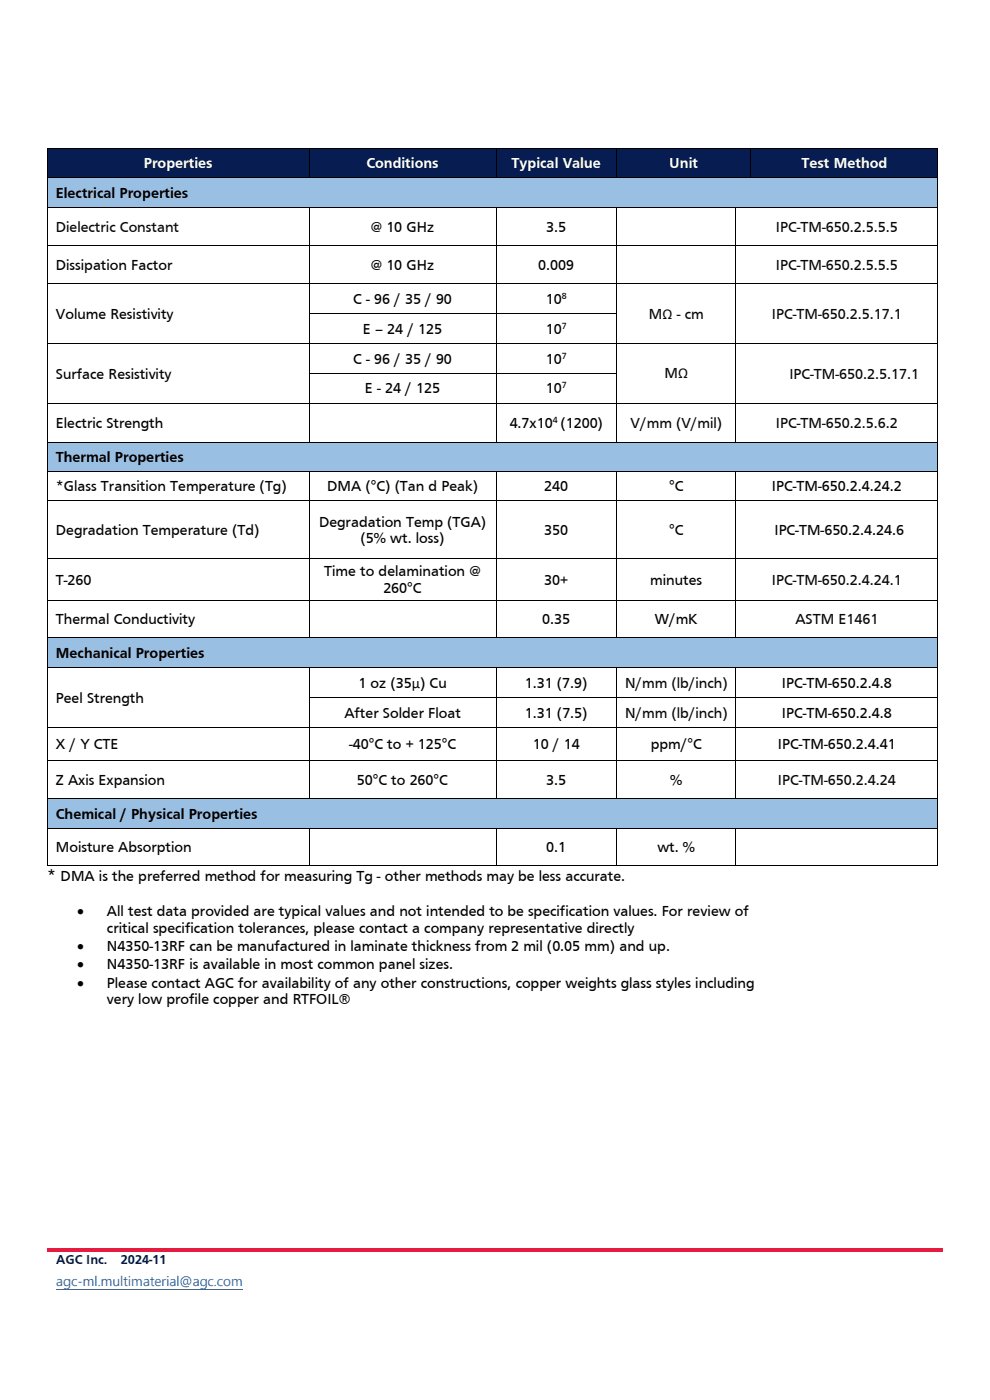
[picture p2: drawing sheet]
<svg xmlns="http://www.w3.org/2000/svg" width="210mm" height="297mm" viewBox="0 0 210 297" stroke-linecap="round" stroke-linejoin="round" font-family="sans-serif">
<defs><g id="words">
<text font-size="3.5" x="10" y="186.9">* DMA is the preferred method for measuring Tg - other methods may be less accurate.</text>
<g font-size="3.2" fill="#fff">
<text x="30.5" y="35.7">Properties</text>
<text x="77.7" y="35.7">Conditions</text>
<text x="108.5" y="35.7">Typical Value</text>
<text x="142" y="35.7">Unit</text>
<text x="170.1" y="35.7">Test Method</text>
</g>
<g font-size="3.2">
<text x="11.9" y="42">Electrical Properties</text>
<text x="78.7" y="49.2">@ 10 GHz</text>
<text x="115.9" y="49.2">3.5</text>
<text x="11.9" y="57.3">Dissipation Factor</text>
<text x="78.7" y="57.3">@ 10 GHz</text>
<text x="114.2" y="57.3">0.009</text>
<text x="74.9" y="64.5">C - 96 / 35 / 90</text>
<text x="115.8" y="64.5">10</text>
<text x="11.9" y="67.6">Volume Resistivity</text>
<text x="77" y="70.8">E – 24 / 125</text>
<text x="115.8" y="70.8">10</text>
<text x="74.9" y="77.1">C - 96 / 35 / 90</text>
<text x="115.8" y="77.1">10</text>
<text x="11.9" y="80.3">Surface Resistivity</text>
<text x="77.4" y="83.4">E - 24 / 125</text>
<text x="115.8" y="83.4">10</text>
<text x="11.9" y="90.8">Electric Strength</text>
<text x="108.1" y="90.8">4.7x10 (1200)</text>
<text x="11.9" y="98">Thermal Properties</text>
<text x="11.9" y="104.2">*Glass Transition Temperature (Tg)</text>
<text x="69.4" y="104.2">DMA (°C) (Tan d Peak)</text>
<text x="115.4" y="104.2">240</text>
<text x="141.9" y="104.2">°C</text>
<text x="163.7" y="104.2">IPC-TM-650.2.4.24.2</text>
<text x="11.9" y="113.5">Degradation Temperature (Td)</text>
<text x="67.7" y="111.7">Degradation Temp (TGA)</text>
<text x="115.4" y="113.5">350</text>
<text x="141.9" y="113.5">°C</text>
<text x="164.3" y="113.5">IPC-TM-650.2.4.24.6</text>
<text x="76.5" y="115.2">(5% wt. loss)</text>
<text x="11.9" y="124">T-260</text>
<text x="68.8" y="122.3">Time to delamination @</text>
<text x="81.3" y="125.8">260°C</text>
<text x="115.4" y="124">30+</text>
<text x="137.9" y="124">minutes</text>
<text x="11.9" y="132.5">Thermal Conductivity</text>
<text x="115" y="132.5">0.35</text>
<text x="138.9" y="132.5">W/mK</text>
<text x="11.9" y="139.6">Mechanical Properties</text>
<text x="11.9" y="149.1">Peel Strength</text>
<text x="76" y="145.9">1 oz (35µ) Cu</text>
<text x="111.3" y="145.9">1.31 (7.9)</text>
<text x="165.9" y="145.9">IPC-TM-650.2.4.8</text>
<text x="73.1" y="152.2">After Solder Float</text>
<text x="111.3" y="152.2">1.31 (7.5)</text>
<text x="165.9" y="152.2">IPC-TM-650.2.4.8</text>
<text x="11.9" y="159">X / Y CTE</text>
<text x="74" y="159">-40°C to + 125°C</text>
<text x="113" y="159">10 / 14</text>
<text x="138.1" y="159">ppm/°C</text>
<text x="165" y="159">IPC-TM-650.2.4.41</text>
<text x="11.9" y="166.5">Z Axis Expansion</text>
<text x="75.7" y="166.5">50°C to 260°C</text>
<text x="115.9" y="166.5">3.5</text>
<text x="142.2" y="166.5">%</text>
<text x="11.9" y="173.7">Chemical / Physical Properties</text>
<text x="11.9" y="180.7">Moisture Absorption</text>
<text x="115.9" y="180.7">0.1</text>
<text x="139.4" y="180.7">wt. %</text>
<text x="16.3" y="194.4">•</text>
<text x="22.7" y="194.4">All test data provided are typical values and not intended to be specification values. For review of</text>
<text x="22.7" y="197.9">critical specification tolerances, please contact a company representative directly</text>
<text x="16.3" y="201.8">•</text>
<text x="22.7" y="201.8">N4350-13RF can be manufactured in laminate thickness from 2 mil (0.05 mm) and up.</text>
<text x="16.3" y="205.6">•</text>
<text x="16.3" y="209.5">•</text>
<text x="22.7" y="205.6">N4350-13RF is available in most common panel sizes.</text>
<text x="22.7" y="209.5">Please contact AGC for availability of any other constructions, copper weights glass styles including</text>
<text x="22.7" y="213.1">very low profile copper and RTFOIL®</text>
</g>
<g font-size="3.2" fill="#0a0507">
<text x="11.9" y="49.2">Dielectric Constant</text>
<text x="164.6" y="49.2">IPC-TM-650.2.5.5.5</text>
<text x="164.6" y="57.3">IPC-TM-650.2.5.5.5</text>
<text x="137.7" y="67.6">MΩ - cm</text>
<text x="163.7" y="67.6">IPC-TM-650.2.5.17.1</text>
<text x="141" y="80.3">MΩ</text>
<text x="167.5" y="80.3">IPC-TM-650.2.5.17.1</text>
<text x="133.8" y="90.8">V/mm (V/mil)</text>
<text x="164.6" y="90.8">IPC-TM-650.2.5.6.2</text>
<text x="163.7" y="124">IPC-TM-650.2.4.24.1</text>
<text x="168.7" y="132.5">ASTM E1461</text>
<text x="132.6" y="145.9">N/mm (lb/inch)</text>
<text x="132.6" y="152.2">N/mm (lb/inch)</text>
<text x="165" y="166.5">IPC-TM-650.2.4.24</text>
</g>
<g font-size="2.8" fill="#071c50">
<text x="11.9" y="268.2">AGC Inc.</text>
<text x="25.6" y="268.2">2024-11</text>
</g>
<text font-size="2.8" fill="#1c5eac" x="11.9" y="272.9">agc-ml.multimaterial@agc.com</text>
<g font-size="1.9">
<text x="119.2" y="63.5">8</text>
<text x="119.2" y="69.8">7</text>
<text x="119.2" y="76.1">7</text>
<text x="119.2" y="82.4">7</text>
<text x="117.3" y="89.7">4</text>
</g>
</g></defs>
<g fill="#071c50">
<path d="M10.2 31.5h55.3v6.1h-55.3z" fill-rule="evenodd"/>
<path d="M11.9 32.8h51.9v3.6h-51.9z" fill-rule="evenodd"/>
<path d="M65.6 31.5h39.6v6.1h-39.6z" fill-rule="evenodd"/>
<path d="M67.3 32.8h36.2v3.6h-36.2z" fill-rule="evenodd"/>
<path d="M105.2 31.5h25.4v6.1h-25.4z" fill-rule="evenodd"/>
<path d="M107 32.8h22v3.6h-22z" fill-rule="evenodd"/>
<path d="M130.7 31.5h28.5v6.1h-28.5z" fill-rule="evenodd"/>
<path d="M132.5 32.8h25.1v3.6h-25.1z" fill-rule="evenodd"/>
<path d="M159.3 31.5h39.5v6.1h-39.5z" fill-rule="evenodd"/>
<path d="M161.1 32.8h36.1v3.6h-36.1z" fill-rule="evenodd"/>
</g>
<path d="M10 31.3h.2v.2h-.2zM65.5 31.3h.2v.2h-.2zM105.2 31.3h.1v.2h-.1zM130.6 31.3h.2v.2h-.2zM159.2 31.3h.2v.2h-.2zM198.8 31.3h.2v.2h-.2z" fill="#000"/>
<path d="M10.1 31.5v6.1M10.2 31.4h55.3M65.6 31.5v6.1M65.7 31.4h39.5M105.2 31.5v6.1M105.3 31.4h25.3M130.7 31.5v6.1M130.8 31.4h28.4M159.3 31.5v6.1M159.4 31.4h39.4M198.9 31.5v6.1" fill="none" stroke="#000" stroke-width=".21"/>
<g fill="#99c0e3">
<path d="M10.2 37.8h188.6v6.2h-188.6z" fill-rule="evenodd"/>
<path d="M11.9 39.1h185.3v3.6h-185.3z" fill-rule="evenodd"/>
</g>
<g fill="#000">
<path d="M10 37.6h.2v.2h-.2zM65.5 37.6h.2v.2h-.2zM105.2 37.6h.1v.2h-.1zM130.6 37.6h.2v.2h-.2zM159.2 37.6h.2v.2h-.2zM198.8 37.6h.2v.2h-.2zM10 44h.2v.2h-.2zM10 52.1h.2v.1h-.2zM65.5 44h.2v.2h-.2zM65.5 52.1h.2v.1h-.2zM105.2 44h.1v.2h-.1zM105.2 52.1h.1v.1h-.1z"/>
<path d="M130.6 44h.2v.2h-.2zM130.6 52.1h.2v.1h-.2zM156 44h.2v.2h-.2zM156 52.1h.2v.1h-.2zM198.8 44h.2v.2h-.2zM198.8 52.1h.2v.1h-.2zM10 60.2h.2v.1h-.2zM10 66.5h.2v.1h-.2zM10 72.8h.2v.1h-.2zM10 79.1h.2v.2h-.2zM65.5 60.2h.2v.1h-.2zM65.5 66.5h.2v.1h-.2z"/>
<path d="M65.5 72.8h.2v.1h-.2zM65.5 79.1h.2v.2h-.2zM105.2 60.2h.1v.1h-.1zM105.2 66.5h.1v.1h-.1zM105.2 72.8h.1v.1h-.1zM105.2 79.1h.1v.2h-.1zM130.6 60.2h.2v.1h-.2zM130.6 66.5h.2v.1h-.2zM130.6 72.8h.2v.1h-.2zM130.6 79.1h.2v.2h-.2zM156 60.2h.2v.1h-.2zM156 66.5h.2v.1h-.2z"/>
<path d="M156 72.8h.2v.1h-.2zM156 79.1h.2v.2h-.2zM198.8 60.2h.2v.1h-.2zM198.8 66.5h.2v.1h-.2zM198.8 72.8h.2v.1h-.2zM198.8 79.1h.2v.2h-.2zM10 85.4h.2v.2h-.2zM65.5 85.4h.2v.2h-.2zM105.2 85.4h.1v.2h-.1zM130.6 85.4h.2v.2h-.2zM156 85.4h.2v.2h-.2zM198.8 85.4h.2v.2h-.2z"/>
</g>
<g fill="none" stroke="#000" stroke-width=".21">
<path d="M10.1 37.8v6.2M10.2 37.7h55.3M65.7 37.7h39.5M105.3 37.7h25.3M130.8 37.7h28.4M159.4 37.7h39.4M198.9 37.8v6.2M10.1 44.2v7.9M10.1 52.2v8M10.2 44.1h55.3M10.2 52.2h55.3M65.6 44.2v7.9"/>
<path d="M65.6 52.2v8M65.7 44.1h39.5M65.7 52.2h39.5M105.2 44.2v7.9M105.2 52.2v8M105.3 44.1h25.3M105.3 52.2h25.3M130.7 44.2v7.9M130.7 52.2v8M130.8 44.1h25.2M130.8 52.2h25.2M156.1 44.2v7.9"/>
<path d="M156.1 52.2v8M156.2 44.1h42.6M156.2 52.2h42.6M198.9 44.2v7.9M198.9 52.2v8M10.1 60.3v6.2M10.1 66.6v6.2M10.1 72.9v6.2M10.1 79.3v6.1M10.2 60.2h55.3M10.2 72.9h55.3M65.6 60.3v6.2"/>
<path d="M65.6 66.6v6.2M65.6 72.9v6.2M65.6 79.3v6.1M65.7 60.2h39.5M65.7 66.5h39.5M65.7 72.9h39.5M65.7 79.2h39.5M105.2 60.3v6.2M105.2 66.6v6.2M105.2 72.9v6.2M105.2 79.3v6.1M105.3 60.2h25.3"/>
<path d="M105.3 66.5h25.3M105.3 72.9h25.3M105.3 79.2h25.3M130.7 60.3v6.2M130.7 66.6v6.2M130.7 72.9v6.2M130.7 79.3v6.1M130.8 60.2h25.2M130.8 72.9h25.2M156.1 60.3v6.2M156.1 66.6v6.2M156.1 72.9v6.2"/>
<path d="M156.1 79.3v6.1M156.2 60.2h42.6M156.2 72.9h42.6M198.9 60.3v6.2M198.9 66.6v6.2M198.9 72.9v6.2M198.9 79.3v6.1M10.1 85.6v8.3M10.2 85.5h55.3M65.6 85.6v8.3M65.7 85.5h39.5M105.2 85.6v8.3"/>
<path d="M105.3 85.5h25.3M130.7 85.6v8.3M130.8 85.5h25.2M156.1 85.6v8.3M156.2 85.5h42.6M198.9 85.6v8.3"/>
</g>
<g fill="#99c0e3">
<path d="M10.2 94h188.6v5.9h-188.6z" fill-rule="evenodd"/>
<path d="M11.9 95.2h185.3v3.5h-185.3z" fill-rule="evenodd"/>
</g>
<path d="M10 93.9h.2v.1h-.2zM65.5 93.9h.2v.1h-.2zM105.2 93.9h.1v.1h-.1zM130.6 93.9h.2v.1h-.2zM156 93.9h.2v.1h-.2zM198.8 93.9h.2v.1h-.2z" fill="#000"/>
<path d="M10.1 94v5.9M10.2 93.9h55.3M65.7 93.9h39.5M105.3 93.9h25.3M130.8 93.9h25.2M156.2 93.9h42.6M198.9 94v5.9" fill="none" stroke="#000" stroke-width=".21"/>
<g fill="#fff">
<path d="M65.6 100h39.6v6.2h-39.6z" fill-rule="evenodd"/>
<path d="M67.3 101.3h36.2v3.6h-36.2z" fill-rule="evenodd"/>
<path d="M105.2 100h25.4v6.2h-25.4z" fill-rule="evenodd"/>
<path d="M107 101.3h22v3.6h-22z" fill-rule="evenodd"/>
</g>
<path d="M10 99.9h.2v.1h-.2zM65.5 99.9h.2v.1h-.2zM105.2 99.9h.1v.1h-.1zM130.6 99.9h.2v.1h-.2zM156 99.9h.2v.1h-.2zM198.8 99.9h.2v.1h-.2z" fill="#000"/>
<path d="M10.2 99.9h55.3M65.7 99.9h39.5M105.3 99.9h25.3M130.8 99.9h25.2M156.2 99.9h42.6M10.1 100v6.2M65.6 100v6.2M105.2 100v6.2M130.7 100v6.2M156.1 100v6.2M198.9 100v6.2" fill="none" stroke="#000" stroke-width=".21"/>
<g fill="#fff">
<path d="M10.2 106.3h55.3v12.1h-55.3z" fill-rule="evenodd"/>
<path d="M11.9 110.6h51.9v3.6h-51.9z" fill-rule="evenodd"/>
<path d="M65.6 106.3h39.6v12.1h-39.6z" fill-rule="evenodd"/>
<path d="M67.3 108.8h36.2v3.6h-36.2z" fill-rule="evenodd"/>
<path d="M67.3 112.4h36.2v3.5h-36.2z" fill-rule="evenodd"/>
<path d="M105.2 106.3h25.4v12.1h-25.4z" fill-rule="evenodd"/>
<path d="M107 110.6h22v3.6h-22z" fill-rule="evenodd"/>
</g>
<path d="M10 106.2h.2v.1h-.2zM65.5 106.2h.2v.1h-.2zM105.2 106.2h.1v.1h-.1zM130.6 106.2h.2v.1h-.2zM156 106.2h.2v.1h-.2zM198.8 106.2h.2v.1h-.2z" fill="#000"/>
<path d="M10.1 106.3v12.1M10.2 106.3h55.3M65.6 106.3v12.1M65.7 106.3h39.5M105.2 106.3v12.1M105.3 106.3h25.3M130.7 106.3v12.1M130.8 106.3h25.2M156.1 106.3v12.1M156.2 106.3h42.6M198.9 106.3v12.1" fill="none" stroke="#000" stroke-width=".21"/>
<g fill="#fff">
<path d="M10.2 118.6h55.3v8.7h-55.3z" fill-rule="evenodd"/>
<path d="M11.9 121.2h51.9v3.5h-51.9z" fill-rule="evenodd"/>
<path d="M65.6 118.6h39.6v8.7h-39.6z" fill-rule="evenodd"/>
<path d="M67.3 119.4h36.2v3.5h-36.2z" fill-rule="evenodd"/>
<path d="M67.3 122.9h36.2v3.6h-36.2z" fill-rule="evenodd"/>
<path d="M105.2 118.6h25.4v8.7h-25.4z" fill-rule="evenodd"/>
<path d="M107 121.2h22v3.5h-22z" fill-rule="evenodd"/>
</g>
<path d="M10 118.4h.2v.2h-.2zM65.5 118.4h.2v.2h-.2zM105.2 118.4h.1v.2h-.1zM130.6 118.4h.2v.2h-.2zM156 118.4h.2v.2h-.2zM198.8 118.4h.2v.2h-.2z" fill="#000"/>
<path d="M10.1 118.6v8.7M10.2 118.5h55.3M65.6 118.6v8.7M65.7 118.5h39.5M105.2 118.6v8.7M105.3 118.5h25.3M130.7 118.6v8.7M130.8 118.5h25.2M156.1 118.6v8.7M156.2 118.5h42.6M198.9 118.6v8.7" fill="none" stroke="#000" stroke-width=".21"/>
<g fill="#fff">
<path d="M10.2 127.5h55.3v7.8h-55.3z" fill-rule="evenodd"/>
<path d="M11.9 129.6h51.9v3.5h-51.9z" fill-rule="evenodd"/>
<path d="M65.6 127.5h39.6v7.8h-39.6z" fill-rule="evenodd"/>
<path d="M67.3 129.6h36.2v3.5h-36.2z" fill-rule="evenodd"/>
<path d="M105.2 127.5h25.4v7.8h-25.4z" fill-rule="evenodd"/>
<path d="M107 129.6h22v3.5h-22z" fill-rule="evenodd"/>
</g>
<path d="M10 127.3h.2v.2h-.2zM65.5 127.3h.2v.2h-.2zM105.2 127.3h.1v.2h-.1zM130.6 127.3h.2v.2h-.2zM156 127.3h.2v.2h-.2zM198.8 127.3h.2v.2h-.2z" fill="#000"/>
<path d="M10.1 127.5v7.8M10.2 127.4h55.3M65.6 127.5v7.8M65.7 127.4h39.5M105.2 127.5v7.8M105.3 127.4h25.3M130.7 127.5v7.8M130.8 127.4h25.2M156.1 127.5v7.8M156.2 127.4h42.6M198.9 127.5v7.8" fill="none" stroke="#000" stroke-width=".21"/>
<g fill="#99c0e3">
<path d="M10.2 135.4h188.6v6.2h-188.6z" fill-rule="evenodd"/>
<path d="M11.9 136.7h185.3v3.6h-185.3z" fill-rule="evenodd"/>
</g>
<g fill="#000">
<path d="M10 135.3h.2v.1h-.2zM65.5 135.3h.2v.1h-.2zM105.2 135.3h.1v.1h-.1zM130.6 135.3h.2v.1h-.2zM156 135.3h.2v.1h-.2zM198.8 135.3h.2v.1h-.2zM10 141.6h.2v.1h-.2zM10 147.9h.2v.1h-.2zM10 154.2h.2v.1h-.2zM65.5 141.6h.2v.1h-.2zM65.5 147.9h.2v.1h-.2zM65.5 154.2h.2v.1h-.2z"/>
<path d="M105.2 141.6h.1v.1h-.1zM105.2 147.9h.1v.1h-.1zM105.2 154.2h.1v.1h-.1zM130.6 141.6h.2v.1h-.2zM130.6 147.9h.2v.1h-.2zM130.6 154.2h.2v.1h-.2zM156 141.6h.2v.1h-.2zM156 147.9h.2v.1h-.2zM156 154.2h.2v.1h-.2zM198.8 141.6h.2v.1h-.2zM198.8 147.9h.2v.1h-.2zM198.8 154.2h.2v.1h-.2z"/>
<path d="M10 161.3h.2v.2h-.2zM65.5 161.3h.2v.2h-.2zM105.2 161.3h.1v.2h-.1zM130.6 161.3h.2v.2h-.2zM156 161.3h.2v.2h-.2zM198.8 161.3h.2v.2h-.2z"/>
</g>
<g fill="none" stroke="#000" stroke-width=".21">
<path d="M10.1 135.4v6.2M10.2 135.3h55.3M65.7 135.3h39.5M105.3 135.3h25.3M130.8 135.3h25.2M156.2 135.3h42.6M198.9 135.4v6.2M10.1 141.7v6.2M10.1 148v6.2M10.1 154.3v7M10.2 141.6h55.3M10.2 154.3h55.3"/>
<path d="M65.6 141.7v6.2M65.6 148v6.2M65.6 154.3v7M65.7 141.6h39.5M65.7 148h39.5M65.7 154.3h39.5M105.2 141.7v6.2M105.2 148v6.2M105.2 154.3v7M105.3 141.6h25.3M105.3 148h25.3M105.3 154.3h25.3"/>
<path d="M130.7 141.7v6.2M130.7 148v6.2M130.7 154.3v7M130.8 141.6h25.2M130.8 148h25.2M130.8 154.3h25.2M156.1 141.7v6.2M156.1 148v6.2M156.1 154.3v7M156.2 141.6h42.6M156.2 148h42.6M156.2 154.3h42.6"/>
<path d="M198.9 141.7v6.2M198.9 148v6.2M198.9 154.3v7M10.1 161.5v7.8M10.2 161.4h55.3M65.6 161.5v7.8M65.7 161.4h39.5M105.2 161.5v7.8M105.3 161.4h25.3M130.7 161.5v7.8M130.8 161.4h25.2M156.1 161.5v7.8"/>
<path d="M156.2 161.4h42.6M198.9 161.5v7.8"/>
</g>
<g fill="#99c0e3">
<path d="M10.2 169.5h188.6v6.1h-188.6z" fill-rule="evenodd"/>
<path d="M11.9 170.7h185.3v3.6h-185.3z" fill-rule="evenodd"/>
</g>
<g fill="#000">
<path d="M10 169.3h.2v.2h-.2zM10 175.6h.2v.2h-.2zM65.5 169.3h.2v.2h-.2zM65.5 175.6h.2v.2h-.2zM105.2 169.3h.1v.2h-.1zM105.2 175.6h.1v.2h-.1zM130.6 169.3h.2v.2h-.2zM130.6 175.6h.2v.2h-.2zM156 169.3h.2v.2h-.2zM156 175.6h.2v.2h-.2zM198.8 169.3h.2v.2h-.2zM198.8 175.6h.2v.2h-.2z"/>
<path d="M10 183.5h.2v.2h-.2zM65.5 183.5h.2v.2h-.2zM105.2 183.5h.1v.2h-.1zM130.6 183.5h.2v.2h-.2zM156 183.5h.2v.2h-.2zM198.8 183.5h.2v.2h-.2z"/>
</g>
<g fill="none" stroke="#000" stroke-width=".21">
<path d="M10.1 169.5v6.1M10.1 175.8v7.7M10.2 169.4h55.3M10.2 175.7h55.3M65.6 175.8v7.7M65.7 169.4h39.5M65.7 175.7h39.5M105.2 175.8v7.7M105.3 169.4h25.3M105.3 175.7h25.3M130.7 175.8v7.7M130.8 169.4h25.2"/>
<path d="M130.8 175.7h25.2M156.1 175.8v7.7M156.2 169.4h42.6M156.2 175.7h42.6M198.9 169.5v6.1M198.9 175.8v7.7M10.2 183.6h55.3M65.7 183.6h39.5M105.3 183.6h25.3M130.8 183.6h25.2M156.2 183.6h42.6"/>
</g>
<path d="M11.9 273.7h39.6" fill="none" stroke="#1c5eac" stroke-width=".21"/>
<path d="M10 264.8h190v.8h-190z" fill-rule="evenodd" fill="#e51b3f"/>
<use href="#words"/>
</svg>
